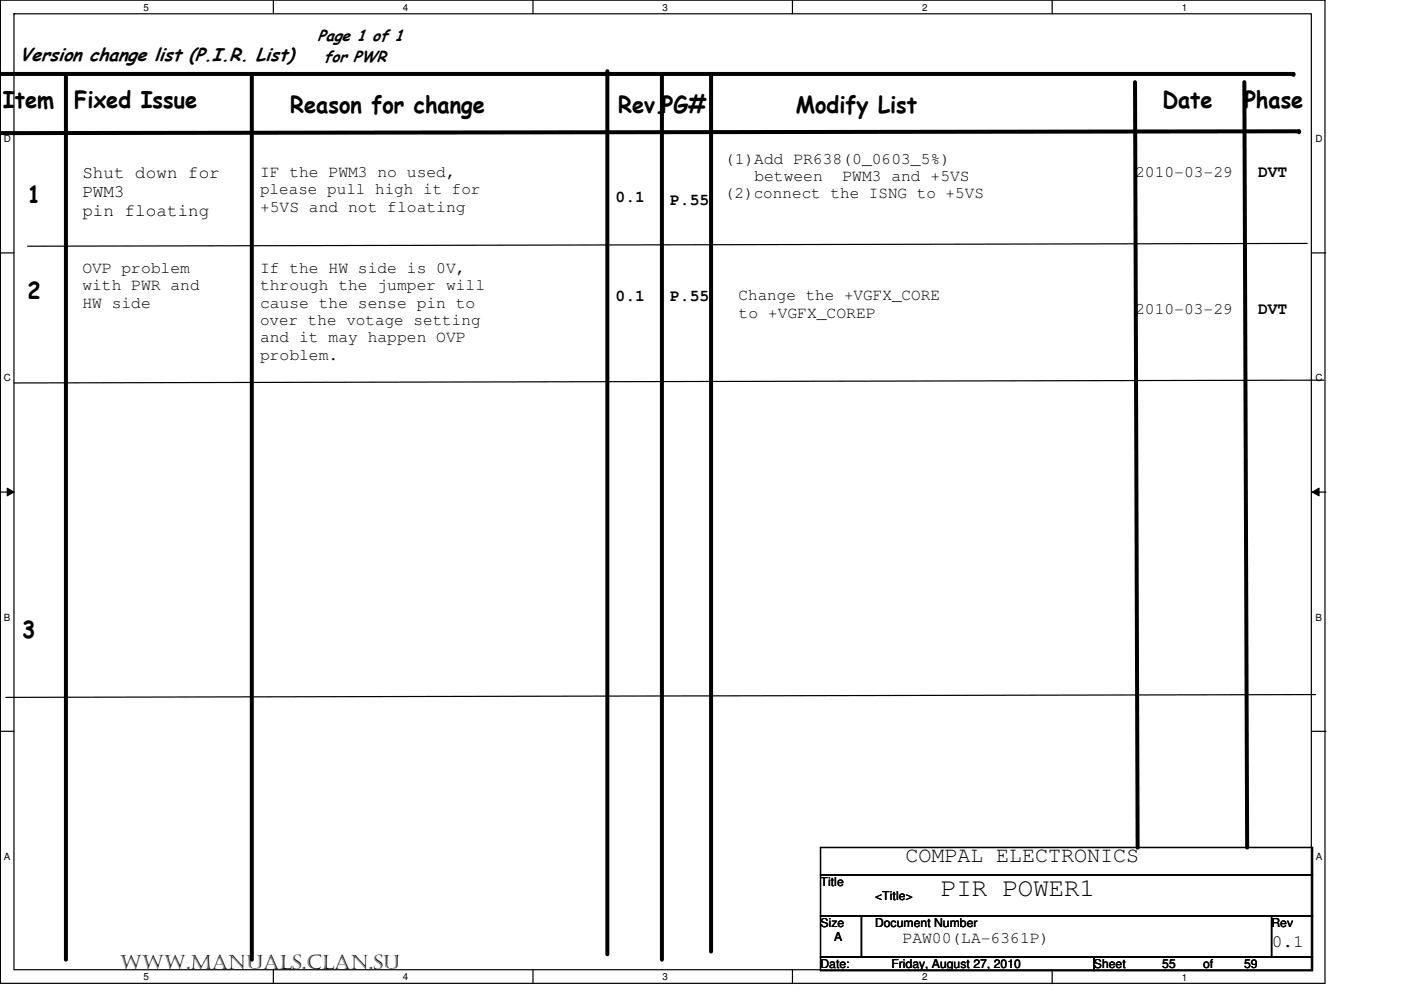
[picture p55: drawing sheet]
<svg xmlns="http://www.w3.org/2000/svg" width="297mm" height="210mm" viewBox="0 0 297 210" stroke-linecap="round" stroke-linejoin="round" font-family="sans-serif">
<defs><g id="words">
<text font-size="5.5" x="199.5" y="189.9">PIR POWER1</text>
<g font-size="4.9">
<text x=".6" y="22.8">Item</text>
<text x="15.7" y="22.8">Fixed Issue</text>
<text x="61.5" y="24">Reason for change</text>
<text x="131.1" y="24">Rev.PG#</text>
<text x="168.7" y="24">Modify List</text>
<text x="246.5" y="22.8">Date</text>
<text x="263.8" y="22.8">Phase</text>
<text x="5.8" y="43.1">1</text>
<text x="5.8" y="63.4">2</text>
<text x="4.7" y="135.3">3</text>
</g>
<text font-size="4.6" x="192" y="182.9">COMPAL ELECTRONICS</text>
<text font-size="4.2" x="25.4" y="205.5">www.manuals.clan.su</text>
<text font-size="3.9" x="4.1" y="12.8">Version change list (P.I.R. List)</text>
<g font-size="3.7">
<text x="17.5" y="37.8">Shut down for</text>
<text x="17.5" y="41.8">PWM3</text>
<text x="17.5" y="45.9">pin floating</text>
<text x="269.6" y="200.7">0.1</text>
</g>
<g font-size="3.5">
<text x="153.7" y="34.7">(1)Add PR638(0_0603_5%)</text>
<text x="55.1" y="37.5">IF the PWM3 no used,</text>
<text x="55.1" y="41.2">please pull high it for</text>
<text x="159.9" y="38.4">between</text>
<text x="178.6" y="38.4">PWM3 and +5VS</text>
<text x="240.7" y="37.5">2010-03-29</text>
<text x="266.7" y="37.6">DVT</text>
<text x="55.1" y="44.9">+5VS and not floating</text>
<text x="130.5" y="42.9">0.1</text>
<text x="142.1" y="43.4">P.55</text>
<text x="153.7" y="42">(2)connect the ISNG to +5VS</text>
<text x="17.5" y="57.8">OVP problem</text>
<text x="55.1" y="57.8">If the HW side is 0V,</text>
<text x="17.5" y="61.5">with PWR and</text>
<text x="17.5" y="65.2">HW side</text>
<text x="55.1" y="61.5">through the jumper will</text>
<text x="55.1" y="65.2">cause the sense pin to</text>
<text x="130.5" y="63.7">0.1</text>
<text x="142.1" y="63.7">P.55</text>
<text x="156.6" y="63.7">Change the +VGFX_CORE</text>
<text x="55.1" y="68.9">over the votage setting</text>
<text x="156.6" y="67.3">to +VGFX_COREP</text>
<text x="240.7" y="66.5">2010-03-29</text>
<text x="266.7" y="66.6">DVT</text>
<text x="55.1" y="72.6">and it may happen OVP</text>
<text x="55.1" y="76.3">problem.</text>
<text x="191.4" y="199.9">PAW00(LA-6361P)</text>
</g>
<g font-size="3.4">
<text x="67.3" y="8.7">Page 1 of 1</text>
<text x="68.7" y="13.1">for PWR</text>
</g>
<g font-size="2.6">
<text x="173.9" y="187.8">Title</text>
<text x="185.5" y="190.7">&lt;Title&gt;</text>
<text x="173.9" y="196.5">Size</text>
<text x="185.5" y="196.5">Document Number</text>
<text x="269.6" y="196.5">Rev</text>
<text x="176.8" y="199.4">A</text>
<text x="173.9" y="205.2">Date:</text>
<text x="189" y="205.2">Friday, August 27, 2010</text>
<text x="231.9" y="205.2">Sheet</text>
<text x="246.4" y="205.2">55</text>
<text x="255.1" y="205.2">of</text>
<text x="263.8" y="205.2">59</text>
</g>
<g font-size="2.1">
<text x="30.4" y="2.2">5</text>
<text x="85.4" y="2.2">4</text>
<text x="140.5" y="2.2">3</text>
<text x="195.5" y="2.2">2</text>
<text x="250.6" y="2.2">1</text>
<text x=".8" y="30.2">D</text>
<text x="278.9" y="30.2">D</text>
<text x=".8" y="80.9">C</text>
<text x="278.9" y="80.9">C</text>
<text x=".8" y="131.6">B</text>
<text x="278.9" y="131.6">B</text>
<text x=".8" y="182.3">A</text>
<text x="279" y="182.3">A</text>
<text x="30.4" y="207.8">5</text>
<text x="85.4" y="207.8">4</text>
<text x="140.5" y="207.9">3</text>
<text x="195.5" y="207.9">2</text>
<text x="250.6" y="207.9">1</text>
</g>
</g></defs>
<path d="M.1 0h280.8v208.5h-280.8zM3 2.9h275v202.7h-275z" fill="none" stroke="#000" stroke-width=".25"/>
<g fill="#fff">
<path d="M30.4 .3h1.2v2.4h-1.2z"/>
<path d="M30.4 205.9h1.2v2.4h-1.2z"/>
</g>
<path d="M58 0v2.9M58 205.6v2.9" fill="none" stroke="#000" stroke-width=".25"/>
<g fill="#fff">
<path d="M85.4 .3h1.2v2.4h-1.2z"/>
<path d="M85.4 205.9h1.2v2.4h-1.2z"/>
</g>
<path d="M113 0v2.9M113 205.6v2.9" fill="none" stroke="#000" stroke-width=".25"/>
<g fill="#fff">
<path d="M140.5 .3h1.1v2.4h-1.1z"/>
<path d="M140.5 206h1.1v2.3h-1.1z"/>
</g>
<path d="M168 0v2.9M168 205.7v2.8" fill="none" stroke="#000" stroke-width=".25"/>
<g fill="#fff">
<path d="M195.5 .3h1.1v2.4h-1.1z"/>
<path d="M195.5 206h1.2v2.3h-1.2z"/>
</g>
<path d="M223.1 0v2.9M223.1 205.7v2.9" fill="none" stroke="#000" stroke-width=".25"/>
<g fill="#fff">
<path d="M250.6 .3h1.1v2.4h-1.1z"/>
<path d="M250.6 206h1.1v2.3h-1.1z"/>
<path d="M.8 28.2h1.5v2.4h-1.5z"/>
<path d="M278.9 28.2h1.5v2.4h-1.5z"/>
<path d="M.8 78.9h1.5v2.4h-1.5z"/>
<path d="M278.9 79h1.5v2.3h-1.5z"/>
</g>
<path d="M.1 53.6h2.9M278.2 53.6h2.9" fill="none" stroke="#000" stroke-width=".25"/>
<g fill="#fff">
<path d="M.8 129.7h1.4v2.3h-1.4z"/>
<path d="M278.9 129.7h1.4v2.3h-1.4z"/>
</g>
<path d="M.1 104.3h2.9M278.2 104.3h2.9" fill="none" stroke="#000" stroke-width=".25"/>
<path d="M1.5 103.5l1.5 .8-1.5 .8zM278.2 104.3l1.5-.8v1.6z" fill="#000"/>
<path d="M1.5 103.5l1.5 .8-1.5 .8zM278.2 104.3l1.5-.8v1.6z" fill="none" stroke="#000" stroke-width=".21"/>
<g fill="#fff">
<path d="M.8 180.4h1.4v2.3h-1.4z"/>
<path d="M279 180.4h1.3v2.3h-1.3z"/>
</g>
<path d="M277.2 51.6l-271.4 .6M280.7 80.6l-277.7 .6M.1 155.1h2.9M278.2 155.1h2.9M278.9 147.3l-277.7 .6M174 179.7h104.3v5.8h-104.3zM174 185.5h104.3v8.7h-104.3zM174 194.2h8.7v8.7h-8.7zM182.7 194.2h86.9v8.7h-86.9zM269.6 194.2h8.7v8.7h-8.7zM174 202.9h57.9v2.9h-57.9zM231.9 202.9h46.4v2.9h-46.4z" fill="none" stroke="#000" stroke-width=".25"/>
<path d="M0 15.7h274.2M14 16.3v187.2M53.4 15.7v187.8M128.8 15.1v187.2M140.3 15.7v187.8M150.8 15.7v186M240.6 17.4l.6 162.3M263.8 17.4l.6 162.3M275.4 27.8l-275.4 .4" fill="none" stroke="#000" stroke-width=".85"/>
<g fill="#000">
<circle cx="274.2" cy="15.7" r=".42"/>
<circle cx="275.4" cy="27.8" r=".42"/>
</g>
<use href="#words"/>
</svg>
